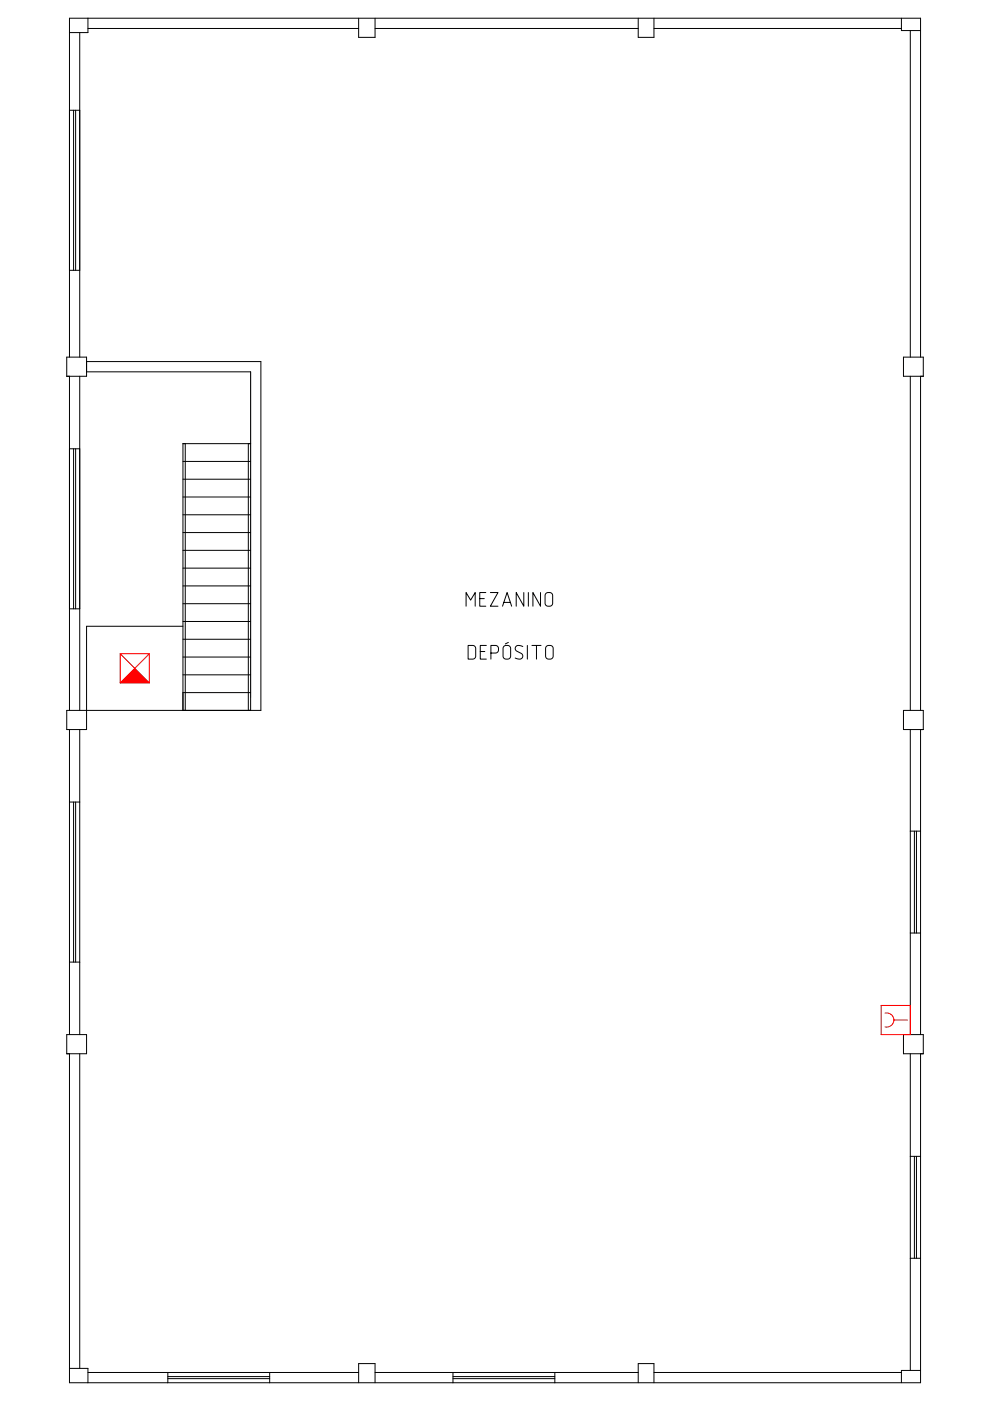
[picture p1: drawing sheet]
<svg xmlns="http://www.w3.org/2000/svg" width="210mm" height="297mm" viewBox="0 0 210 297" stroke-linecap="round" stroke-linejoin="round" font-family="sans-serif">
<path d="M28.6 141.7l3.1 3.1h-6.2z" fill="#f00"/>
<g fill="none" stroke="#000" stroke-width=".21">
<path d="M16.9 6.9v68.8M18.6 6h57.4M18.6 3.9v3h-3.9M76 3.9v4h3.5v-4M79.5 6h55.8M135.3 3.9v4h3.4v-4M138.7 6h52.4M191.1 3.9v2.6h4.1M193 6.5v69.2M14.7 23.4h2.2M15.6 23.4v33.9M16 23.4v33.9"/>
<path d="M14.7 57.3h2.2M14.2 75.7h4.2v4.1h-4.2zM14.7 75.7v-71.8h180.5v71.8M14.7 79.8v70.8M16.9 79.8v70.8M18.4 76.7h36.9v73.9h-41.1v4.1h4.2v-21.9h20.4M18.4 78.8h34.7v71.8M191.6 75.7h4.2v4.1h-4.2zM193 79.8v70.8M195.2 79.8v70.8M14.7 95.2h2.2M15.6 95.2v33.9"/>
<path d="M16 95.2v33.9M38.8 97.8h14.3M39.3 94.1v56.5M52.7 94.1v56.5M53.1 94.1h-14.3v56.5M38.8 116.7h14.3M38.8 112.9h14.3M38.8 109.1h14.3M38.8 105.4h14.3M38.8 101.6h14.3M14.7 129.1h2.2M38.8 139.3h14.3"/>
<path d="M38.8 135.5h14.3M38.8 131.8h14.3M38.8 128h14.3M38.8 124.2h14.3M38.8 120.5h14.3M98.8 128.5v-2.9l1 1.6 1-1.6v2.9M99.2 136.8h1a.64 .64 0 0 1 .7 .7v1.6a.64 .64 0 0 1-.7 .6h-1zM101.7 126.9h1M101.8 138.1h1M103 125.6h-1.3v2.9h1.3M103.1 136.8h-1.3v2.9h1.3M104 125.6h1.6l-1.6 2.9h1.6"/>
<path d="M104.1 138.5h.9a.64 .64 0 0 0 .7-.7v-.3a.64 .64 0 0 0-.7-.7h-.9v2.9M106.5 128.5l1-2.9 1 2.9M106.8 127.7h1.4M106.8 137l.8-.2a.64 .64 0 0 1 .7 .7v1.6a.64 .64 0 0 1-.7 .6h-.3a.64 .64 0 0 1-.6-.6v-1.7zM107.8 136.2l-.7 .3M110.8 137.1a.98 .98 0 0 0-1.5 .2l.1 .6 1.1 .6a.65 .65 0 0 1 .3 .8 .65 .65 0 0 1-.8 .4l-.8-.2M111.1 125.6v2.9l-1.7-2.9v2.9M111.8 136.8v2.9M112 125.6v2.9M112.8 136.8h1.9M113.7 136.8v2.9M114.6 125.6v2.9l-1.6-2.9v2.9"/>
<path d="M115.8 125.8l.7-.2a.64 .64 0 0 1 .7 .7v1.6a.64 .64 0 0 1-.7 .6h-.3a.64 .64 0 0 1-.6-.6v-1.7zM115.9 137l.7-.2a.64 .64 0 0 1 .7 .7v1.6a.64 .64 0 0 1-.7 .6h-.3a.64 .64 0 0 1-.6-.6v-1.7zM14.7 154.7v64.7M16.9 154.7v64.7M38.8 146.8h14.3M38.8 143.1h14.3M191.6 150.6h4.2v4.1h-4.2zM193 154.7v64.7M195.2 154.7v64.7M14.7 170.1h2.2M15.6 170.1v33.9M16 170.1v33.9"/>
<path d="M193 176.2h2.2M193.9 176.2v21.6M194.3 176.2v21.6M193 197.8h2.2M14.2 219.4h4.2v4h-4.2zM14.7 204h2.2M191.6 219.4h4.2v4h-4.2zM14.7 223.4v69.8h180.5v-69.8M16.9 223.4v66.7M193 223.4v67.2M193 245.2h2.2M193.9 245.2v21.6"/>
<path d="M194.3 245.2v21.6M193 266.8h2.2M14.7 290.1h3.9v3.1M18.6 291h57.4M35.6 291.9h21.6M35.6 292.3h21.6M35.6 291v2.2M57.2 291v2.2M76 293.2v-4.1h3.5v4.1M79.5 291h55.8M96 291v2.2M96 291.9h21.6"/>
<path d="M96 292.3h21.6M117.6 291v2.2M135.3 293.2v-4.1h3.4v4.1M138.7 291h52.4M195.2 290.6h-4.1v2.6"/>
</g>
<path d="M25.5 138.6v6.2M25.5 138.6h6.2M25.5 138.6l6.2 6.2M31.7 138.6v6.2M31.7 138.6l-6.2 6.2M25.5 144.8h6.2M186.8 213.2h6.2v6.2h-6.2zM187.6 214.8h.7l.6 .3 .5 .5 .1 .7M189.5 216.3l-.1 .6-.5 .5-.6 .3h-.7M189.5 216.3h2.9" fill="none" stroke="#f00" stroke-width=".21"/>
<path d="M53.1 78.8v69.1M14.2 154.7h.5" fill="none" stroke="#a0a0a4" stroke-width=".21"/>
</svg>
